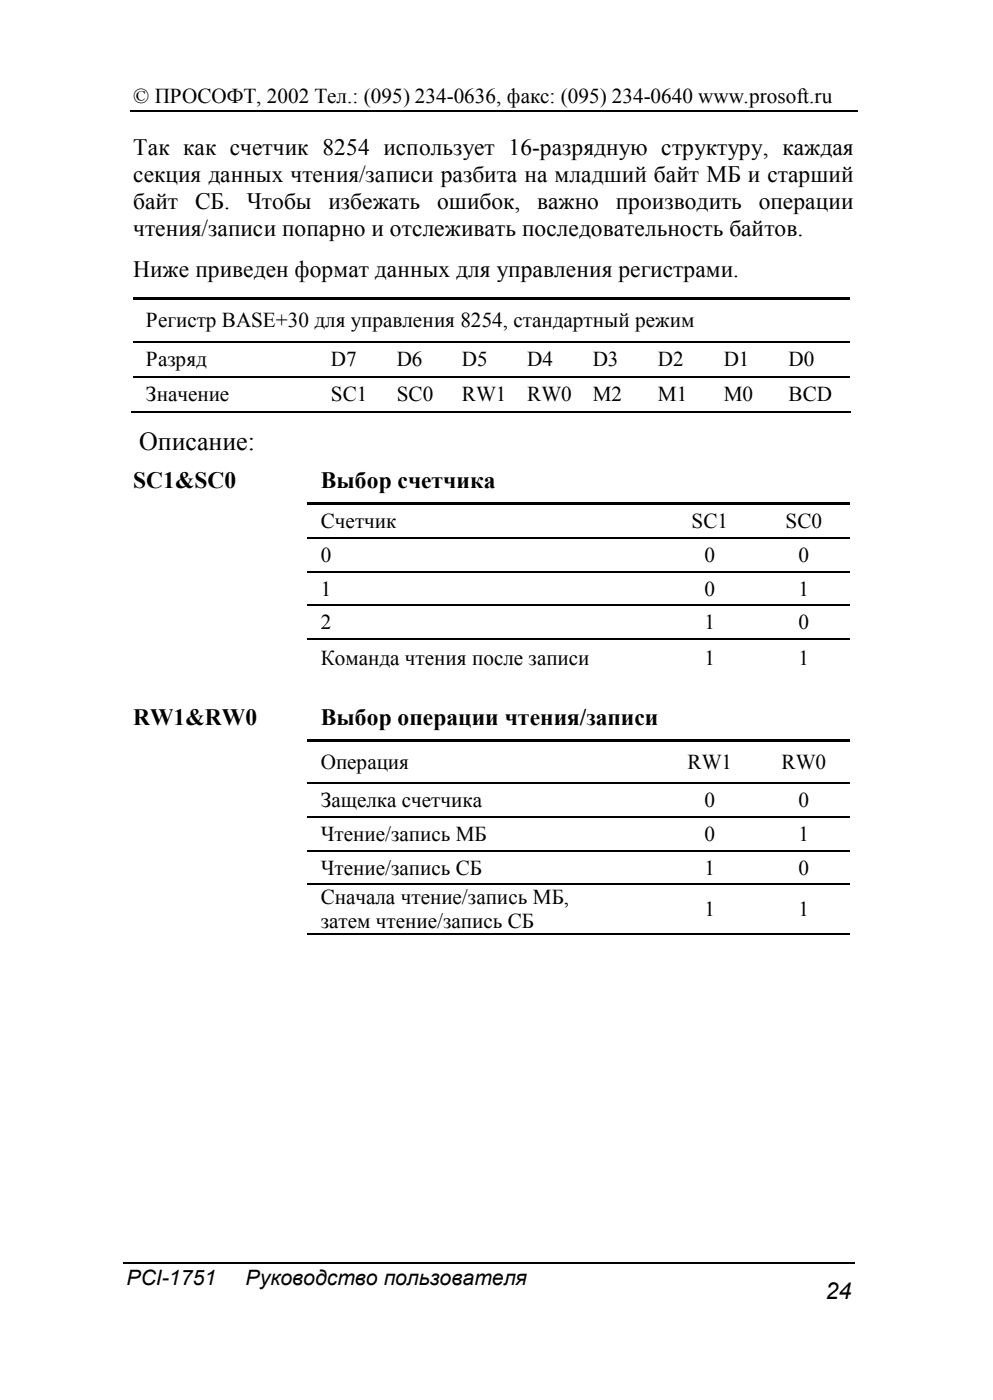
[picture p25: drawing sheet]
<svg xmlns="http://www.w3.org/2000/svg" width="149mm" height="210mm" viewBox="0 0 149 210" stroke-linecap="round" stroke-linejoin="round" font-family="sans-serif">
<defs><g id="words">
<text font-size="3.9" x="20.9" y="67.5">Описание:</text>
<g font-size="3.5">
<text x="20" y="23.2">Так как счетчик 8254 использует 16-разрядную структуру, каждая</text>
<text x="20" y="27.2">секция данных чтения/записи разбита на младший байт МБ и старший</text>
<text x="20" y="35.4">чтения/записи попарно и отслеживать последовательность байтов.</text>
<text x="20" y="31.3">байт</text>
<text x="29.3" y="31.3">СБ.</text>
<text x="37" y="31.3">Чтобы</text>
<text x="49.2" y="31.3">избежать</text>
<text x="65.5" y="31.3">ошибок,</text>
<text x="80.5" y="31.3">важно</text>
<text x="92.3" y="31.3">производить</text>
<text x="113.7" y="31.3">операции</text>
<text x="20" y="41.6">Ниже приведен формат данных для управления регистрами.</text>
<text x="20" y="73.1">SC1&amp;SC0</text>
<text x="48.1" y="73.1">Выбор счетчика</text>
<text x="20" y="108.7">RW1&amp;RW0</text>
<text x="48.1" y="108.7">Выбор операции чтения/записи</text>
<text x="123.7" y="194.8">24</text>
</g>
<g font-size="3.2">
<text x="20" y="15.4">© ПРОСОФТ, 2002 Тел.: (095) 234-0636, факс: (095) 234-0640 www.prosoft.ru</text>
<text x="21.9" y="49.1">Регистр BASE+30 для управления 8254, стандартный режим</text>
<text x="21.9" y="54.9">Разряд</text>
<text x="49.6" y="54.9">D7</text>
<text x="59.5" y="54.9">D6</text>
<text x="69.3" y="54.9">D5</text>
<text x="79" y="54.9">D4</text>
<text x="88.9" y="54.9">D3</text>
<text x="98.6" y="54.9">D2</text>
<text x="108.5" y="54.9">D1</text>
<text x="118.2" y="54.9">D0</text>
<text x="21.9" y="60.2">Значение</text>
<text x="49.6" y="60.2">SC1</text>
<text x="59.5" y="60.2">SC0</text>
<text x="69.3" y="60.2">RW1</text>
<text x="79" y="60.2">RW0</text>
<text x="88.9" y="60.2">M2</text>
<text x="98.6" y="60.2">M1</text>
<text x="108.5" y="60.2">M0</text>
<text x="118.2" y="60.2">BCD</text>
<text x="48.1" y="79.2">Счетчик</text>
<text x="103.7" y="79.2">SC1</text>
<text x="117.8" y="79.2">SC0</text>
<text x="48.1" y="84.3">0</text>
<text x="48.1" y="89.3">1</text>
<text x="105.6" y="84.3">0</text>
<text x="105.6" y="89.3">0</text>
<text x="119.7" y="84.3">0</text>
<text x="119.7" y="89.3">1</text>
<text x="48.1" y="94.3">2</text>
<text x="105.6" y="94.3">1</text>
<text x="119.7" y="94.3">0</text>
<text x="48.1" y="99.7">Команда чтения после записи</text>
<text x="105.6" y="99.7">1</text>
<text x="119.7" y="99.7">1</text>
<text x="48.1" y="115.3">Операция</text>
<text x="103.1" y="115.3">RW1</text>
<text x="117.2" y="115.3">RW0</text>
<text x="48.1" y="121">Защелка счетчика</text>
<text x="105.6" y="121">0</text>
<text x="119.7" y="121">0</text>
<text x="48.1" y="126.1">Чтение/запись МБ</text>
<text x="48.1" y="131.1">Чтение/запись СБ</text>
<text x="105.6" y="126.1">0</text>
<text x="105.6" y="131.1">1</text>
<text x="119.7" y="131.1">0</text>
<text x="119.7" y="126.1">1</text>
<text x="48.1" y="135.6">Сначала чтение/запись МБ,</text>
<text x="105.6" y="137.4">1</text>
<text x="119.7" y="137.4">1</text>
<text x="48.1" y="139.2">затем чтение/запись СБ</text>
<text x="19" y="192.7">PCI-1751</text>
<text x="36.8" y="192.7">Руководство пользователя</text>
</g>
</g></defs>
<path d="M19.5 16.6h109M20 51.2h107.4M20 56.5h107.4M19.7 61.8h107.9M46 85.7h81.4M46 90.8h81.4M46 95.8h81.4M46 122.5h81.4M46 127.6h81.4M46 132.6h81.4M46 140.1h81.4M18.5 189.4h109.6" fill="none" stroke="#000" stroke-width=".17"/>
<path d="M20 44.7h107.4M46 75.5h81.4M46 111.1h81.4" fill="none" stroke="#000" stroke-width=".34"/>
<path d="M46 80.6h81.4M46 117.4h81.4" fill="none" stroke="#000" stroke-width=".25"/>
<use href="#words"/>
</svg>
